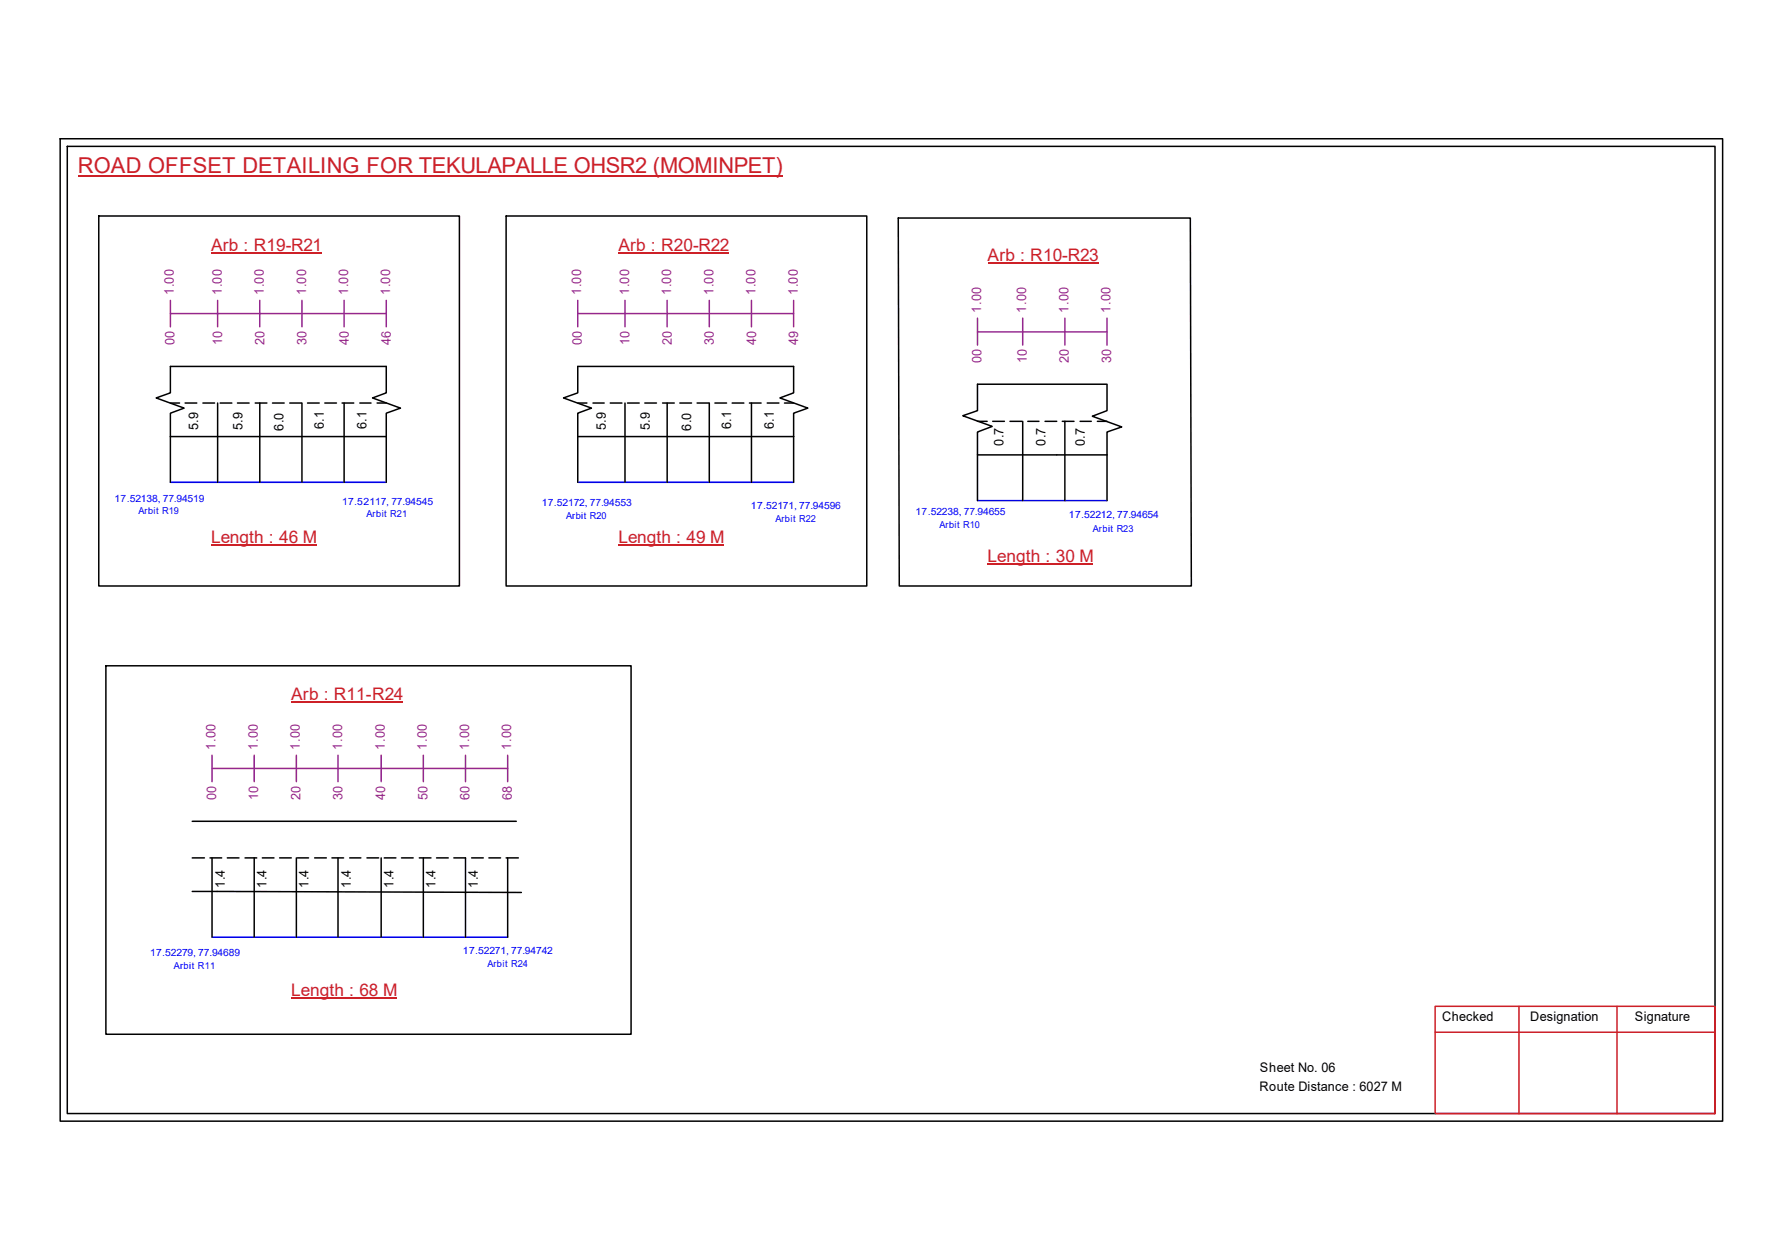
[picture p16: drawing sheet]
<svg xmlns="http://www.w3.org/2000/svg" width="297mm" height="210mm" viewBox="0 0 297 210" stroke-linecap="round" stroke-linejoin="round" font-family="sans-serif">
<defs><g id="words">
<text font-size="3.6" fill="#cd2027" x="13" y="28.9">ROAD OFFSET DETAILING FOR TEKULAPALLE OHSR2 (MOMINPET)</text>
<g font-size="2.9" fill="#cd2027">
<text x="35.2" y="41.7">Arb : R19-R21</text>
<text x="103.1" y="41.7">Arb : R20-R22</text>
<text x="164.6" y="43.5">Arb : R10-R23</text>
<text x="35.2" y="90.5">Length : 46 M</text>
<text x="103.1" y="90.5">Length : 49 M</text>
<text x="164.6" y="93.6">Length : 30 M</text>
<text x="48.6" y="116.6">Arb : R11-R24</text>
<text x="48.6" y="165.9">Length : 68 M</text>
</g>
<g font-size="2.2" fill="#93278f">
<text x="29" y="49.1" transform="rotate(-90 29 49.1)">1.00</text>
<text x="37" y="49.1" transform="rotate(-90 37 49.1)">1.00</text>
<text x="44" y="49.1" transform="rotate(-90 44 49.1)">1.00</text>
<text x="51" y="49.1" transform="rotate(-90 51 49.1)">1.00</text>
<text x="58" y="49.1" transform="rotate(-90 58 49.1)">1.00</text>
<text x="65.1" y="49.1" transform="rotate(-90 65.1 49.1)">1.00</text>
<text x="96.9" y="49.1" transform="rotate(-90 96.9 49.1)">1.00</text>
<text x="104.9" y="49.1" transform="rotate(-90 104.9 49.1)">1.00</text>
<text x="111.9" y="49.1" transform="rotate(-90 111.9 49.1)">1.00</text>
<text x="118.9" y="49.1" transform="rotate(-90 118.9 49.1)">1.00</text>
<text x="125.9" y="49.1" transform="rotate(-90 125.9 49.1)">1.00</text>
<text x="133" y="49.1" transform="rotate(-90 133 49.1)">1.00</text>
<text x="163.5" y="52.1" transform="rotate(-90 163.5 52.1)">1.00</text>
<text x="171.1" y="52.1" transform="rotate(-90 171.1 52.1)">1.00</text>
<text x="178.1" y="52.1" transform="rotate(-90 178.1 52.1)">1.00</text>
<text x="185.1" y="52.1" transform="rotate(-90 185.1 52.1)">1.00</text>
<text x="29.1" y="57.5" transform="rotate(-90 29.1 57.5)">00</text>
<text x="37" y="57.5" transform="rotate(-90 37 57.5)">10</text>
<text x="44.1" y="57.5" transform="rotate(-90 44.1 57.5)">20</text>
<text x="51.1" y="57.5" transform="rotate(-90 51.1 57.5)">30</text>
<text x="58.1" y="57.5" transform="rotate(-90 58.1 57.5)">40</text>
<text x="65.1" y="57.5" transform="rotate(-90 65.1 57.5)">46</text>
<text x="97" y="57.5" transform="rotate(-90 97 57.5)">00</text>
<text x="104.9" y="57.5" transform="rotate(-90 104.9 57.5)">10</text>
<text x="112" y="57.5" transform="rotate(-90 112 57.5)">20</text>
<text x="119" y="57.5" transform="rotate(-90 119 57.5)">30</text>
<text x="126" y="57.5" transform="rotate(-90 126 57.5)">40</text>
<text x="133.1" y="57.5" transform="rotate(-90 133.1 57.5)">49</text>
<text x="163.6" y="60.5" transform="rotate(-90 163.6 60.5)">00</text>
<text x="171.2" y="60.5" transform="rotate(-90 171.2 60.5)">10</text>
<text x="178.2" y="60.5" transform="rotate(-90 178.2 60.5)">20</text>
<text x="185.2" y="60.5" transform="rotate(-90 185.2 60.5)">30</text>
<text x="35.9" y="124.9" transform="rotate(-90 35.9 124.9)">1.00</text>
<text x="43" y="124.9" transform="rotate(-90 43 124.9)">1.00</text>
<text x="50" y="124.9" transform="rotate(-90 50 124.9)">1.00</text>
<text x="57" y="124.9" transform="rotate(-90 57 124.9)">1.00</text>
<text x="64.1" y="124.9" transform="rotate(-90 64.1 124.9)">1.00</text>
<text x="71.2" y="124.9" transform="rotate(-90 71.2 124.9)">1.00</text>
<text x="78.2" y="124.9" transform="rotate(-90 78.2 124.9)">1.00</text>
<text x="85.2" y="124.9" transform="rotate(-90 85.2 124.9)">1.00</text>
<text x="36" y="133.3" transform="rotate(-90 36 133.3)">00</text>
<text x="43" y="133.3" transform="rotate(-90 43 133.3)">10</text>
<text x="50.1" y="133.3" transform="rotate(-90 50.1 133.3)">20</text>
<text x="57.1" y="133.3" transform="rotate(-90 57.1 133.3)">30</text>
<text x="64.2" y="133.3" transform="rotate(-90 64.2 133.3)">40</text>
<text x="71.2" y="133.3" transform="rotate(-90 71.2 133.3)">50</text>
<text x="78.3" y="133.3" transform="rotate(-90 78.3 133.3)">60</text>
<text x="85.3" y="133.3" transform="rotate(-90 85.3 133.3)">68</text>
</g>
<g font-size="2.2">
<text x="33.1" y="71.7" transform="rotate(-90 33.1 71.7)">5.9</text>
<text x="40.4" y="71.7" transform="rotate(-90 40.4 71.7)">5.9</text>
<text x="47.3" y="71.8" transform="rotate(-90 47.3 71.8)">6.0</text>
<text x="54" y="71.5" transform="rotate(-90 54 71.5)">6.1</text>
<text x="61.1" y="71.5" transform="rotate(-90 61.1 71.5)">6.1</text>
<text x="101" y="71.7" transform="rotate(-90 101 71.7)">5.9</text>
<text x="108.3" y="71.7" transform="rotate(-90 108.3 71.7)">5.9</text>
<text x="115.2" y="71.8" transform="rotate(-90 115.2 71.8)">6.0</text>
<text x="121.9" y="71.5" transform="rotate(-90 121.9 71.5)">6.1</text>
<text x="129" y="71.5" transform="rotate(-90 129 71.5)">6.1</text>
<text x="167.3" y="74.3" transform="rotate(-90 167.3 74.3)">0.7</text>
<text x="174.3" y="74.3" transform="rotate(-90 174.3 74.3)">0.7</text>
<text x="180.8" y="74.3" transform="rotate(-90 180.8 74.3)">0.7</text>
<text x="37.5" y="147.9" transform="rotate(-90 37.5 147.9)">1.4</text>
<text x="44.4" y="147.9" transform="rotate(-90 44.4 147.9)">1.4</text>
<text x="51.4" y="147.9" transform="rotate(-90 51.4 147.9)">1.4</text>
<text x="58.5" y="147.9" transform="rotate(-90 58.5 147.9)">1.4</text>
<text x="65.6" y="147.9" transform="rotate(-90 65.6 147.9)">1.4</text>
<text x="72.6" y="147.9" transform="rotate(-90 72.6 147.9)">1.4</text>
<text x="79.6" y="147.9" transform="rotate(-90 79.6 147.9)">1.4</text>
<text x="240.4" y="170.1">Checked</text>
<text x="255.1" y="170.1">Designation</text>
<text x="272.5" y="170.1">Signature</text>
<text x="210" y="178.6">Sheet No. 06</text>
<text x="209.9" y="181.7">Route Distance : 6027 M</text>
</g>
<g font-size="1.7" fill="#00f">
<text x="19.1" y="83.6">17.52138, 77.94519</text>
<text x="57" y="84.1">17.52117, 77.94545</text>
<text x="90.3" y="84.3">17.52172, 77.94553</text>
<text x="125.2" y="84.8">17.52171, 77.94596</text>
<text x="152.6" y="85.9">17.52238, 77.94655</text>
<text x="178.2" y="86.4">17.52212, 77.94654</text>
<text x="25" y="159.3">17.52279, 77.94689</text>
<text x="77.2" y="158.9">17.52271, 77.94742</text>
</g>
<g font-size="1.6" fill="#00f">
<text x="23.1" y="85.7">Arbit R19</text>
<text x="61.1" y="86.2">Arbit R21</text>
<text x="94.4" y="86.4">Arbit R20</text>
<text x="129.2" y="87">Arbit R22</text>
<text x="156.6" y="88">Arbit R10</text>
<text x="182.2" y="88.6">Arbit R23</text>
<text x="29" y="161.4">Arbit R11</text>
<text x="81.2" y="161.1">Arbit R24</text>
</g>
</g></defs>
<g fill="none" stroke="#000" stroke-width=".25">
<path d="M10 23.1h277.1v163.7h-277.1zM11.2 24.4h274.7v161.1h-274.7zM16.5 36h60.1v61.6h-60.1zM84.4 36h60.1v61.6h-60.1zM149.7 36.3h48.7l.2 61.3h-48.7zM28.4 72.7v-3.9l2.3-.8-4.7-1.7 2.4-.9v-4.4h36v4.4l-2.3 .9 4.7 1.7-2.4 .8v3.9M28.4 72.7h36M28.4 67.1h1.5M28.4 72.7v7.6M30.9 67.1h1.9M33.8 67.1h2M36.3 67.1v13.2"/>
<path d="M36.7 67.1h1.9M39.6 67.1h1.9M42.5 67.1h2M43.3 67.1v13.2M45.4 67.1h2M48.3 67.1h1.9M50.3 67.1v13.2M51.3 67.1h1.9M54.1 67.1h2M57 67.1h2M57.4 67.1v13.2M60 67.1h1.8"/>
<path d="M62.9 67.1h1.5M64.4 72.7v7.6M96.3 72.7v-3.9l2.3-.8-4.7-1.7 2.4-.9v-4.4h36v4.4l-2.3 .9 4.7 1.7-2.4 .8v3.9M96.3 72.7h36M96.3 67.1h1.5M96.3 72.7v7.6M98.8 67.1h1.9M101.7 67.1h2M104.2 67.1v13.2M104.6 67.1h1.9M107.5 67.1h1.9M110.4 67.1h2"/>
<path d="M111.2 67.1v13.2M113.3 67.1h2M116.2 67.1h1.9M118.2 67.1v13.2M119.2 67.1h1.9M122 67.1h2M124.9 67.1h2M125.3 67.1v13.2M127.9 67.1h1.9M130.8 67.1h1.5M132.3 72.7v7.6M162.9 75.8h21.6"/>
<path d="M162.9 70.2h1.6M162.9 75.8v7.6M165.5 70.2h1.9M168.4 70.2h1.9M170.5 70.2v13.2M171.3 70.2h1.9M174.2 70.2h1.9M177.1 70.2h1.9M177.5 70.2v13.2M180 70.2h1.9M182.9 70.2h1.6M184.5 64h-21.6v4.4l-2.4 .9 4.9 1.7-2.5 1v3.8"/>
<path d="M184.5 64.1v4.3l-2.4 .9 4.9 1.8-2.5 .9v3.8M184.5 75.8v7.6M17.6 110.9h87.6v61.4h-87.6zM32 136.8h54.1M32 148.5l54.9 .2M32 142.9h2.1M35 142.9h2M35.3 142.9v13.2M37.9 142.9h1.9M40.8 142.9h2M42.4 142.9v13.2M43.7 142.9h2"/>
<path d="M46.6 142.9h2M49.4 142.9v13.2M49.6 142.9h1.8M52.4 142.9h2M55.3 142.9h2M56.3 142.9v13.2M58.3 142.9h1.9M61.2 142.9h1.9M63.5 142.9v13.2M64 142.9h2M66.9 142.9h2M69.9 142.9h1.9"/>
<path d="M70.6 142.9v13.2M72.8 142.9h1.9M75.6 142.9h2v13.2M78.6 142.9h2M81.5 142.9h1.9M84.4 142.9h2M84.6 142.9v13.2"/>
</g>
<path d="M239.2 167.6h46.7v17.9h-46.7zM239.2 172h46.7M253.2 167.6v17.9M269.5 167.6v17.9" fill="none" stroke="#cc1f26" stroke-width=".25"/>
<path d="M13 29.3h117.4" fill="none" stroke="#cd2027" stroke-width=".25"/>
<path d="M28.4 80.3h36M96.3 80.3h36M162.9 83.4h21.6M35.3 156.1h49.3" fill="none" stroke="#00f" stroke-width=".25"/>
<g fill="none" stroke="#93278f" stroke-width=".25">
<path d="M28.4 52.2h36M28.4 50v4.4M36.3 50v4.4M43.3 50v4.4M50.3 50v4.4M57.4 50v4.4M64.4 50v4.4M96.3 52.2h36M96.3 50v4.4M104.2 50v4.4M111.2 50v4.4M118.2 50v4.4"/>
<path d="M125.3 50v4.4M132.3 50v4.4M162.9 55.3h21.6M162.9 53v4.5M170.5 53v4.5M177.5 53v4.5M184.5 53v4.5M35.3 128h49.3M35.3 125.8v4.4M42.4 125.8v4.4M49.4 125.8v4.4M56.3 125.8v4.4"/>
<path d="M63.5 125.8v4.4M70.6 125.8v4.4M77.6 125.8v4.4M84.6 125.8v4.4"/>
</g>
<path d="M35.2 42.1h18.4M103.1 42.1h18.4M164.6 43.9h18.5M35.2 90.8h17.6M103.1 90.8h17.6M164.6 94h17.6M48.6 116.9h18.6M48.6 166.2h17.6" fill="none" stroke="#cd2027" stroke-width=".17"/>
<use href="#words"/>
</svg>
